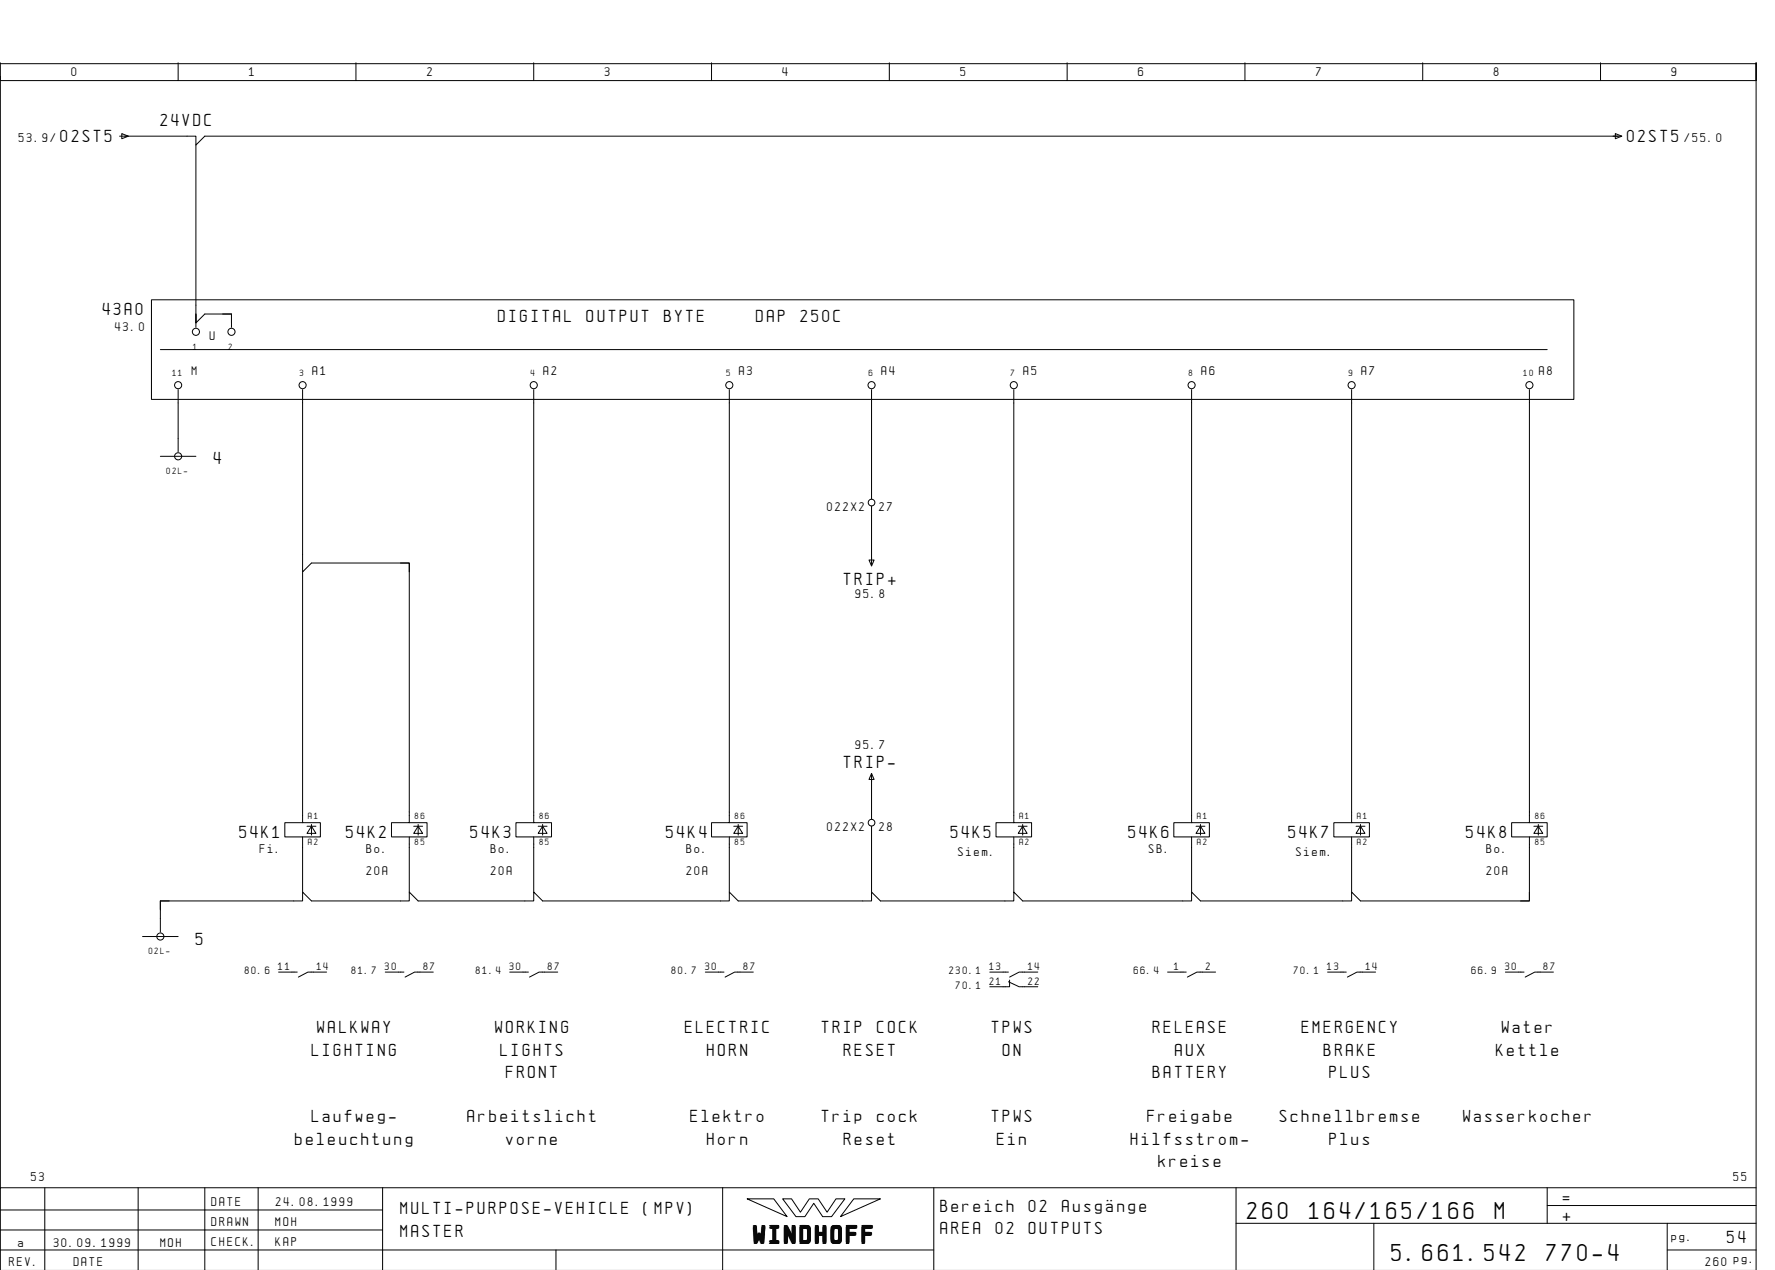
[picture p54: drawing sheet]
<svg xmlns="http://www.w3.org/2000/svg" width="399mm" height="286mm" viewBox="0 0 399 286" stroke-linecap="round" stroke-linejoin="round" font-family="sans-serif">
<defs><g id="words">
<g font-size="4.4">
<text x="280.6" y="274.1">260</text>
<text x="294.5" y="274.1">164/165/166</text>
<text x="336.3" y="274.1">M</text>
<text x="169.5" y="279.3">WINDHOFF</text>
<text x="313.1" y="283.6">5.661.542</text>
<text x="347.9" y="283.6">770-4</text>
</g>
<g font-size="3.1">
<text x="36.1" y="28.4">24VDC</text>
<text x="13.6" y="31.9">02ST5</text>
<text x="366.1" y="31.9">02ST5</text>
<text x="23.1" y="70.9">43A0</text>
<text x="112.1" y="72.4">DIGITAL</text>
<text x="132" y="72.4">OUTPUT</text>
<text x="149.4" y="72.4">BYTE</text>
<text x="170.1" y="72.4">DAP</text>
<text x="180.1" y="72.4">250C</text>
<text x="48.1" y="104.4">4</text>
<text x="189.9" y="131.6">TRIP+</text>
<text x="189.9" y="172.6">TRIP-</text>
<text x="53.9" y="188.4">54K1</text>
<text x="77.9" y="188.4">54K2</text>
<text x="105.9" y="188.4">54K3</text>
<text x="149.9" y="188.4">54K4</text>
<text x="213.9" y="188.4">54K5</text>
<text x="253.9" y="188.4">54K6</text>
<text x="289.9" y="188.4">54K7</text>
<text x="329.9" y="188.4">54K8</text>
<text x="44.1" y="212.4">5</text>
<text x="71.4" y="232.4">WALKWAY</text>
<text x="111.4" y="232.4">WORKING</text>
<text x="154.1" y="232.4">ELECTRIC</text>
<text x="184.9" y="232.4">TRIP</text>
<text x="197.3" y="232.4">COCK</text>
<text x="223.1" y="232.4">TPWS</text>
<text x="259.4" y="232.4">RELEASE</text>
<text x="292.9" y="232.4">EMERGENCY</text>
<text x="337.9" y="232.4">Water</text>
<text x="70.1" y="237.4">LIGHTING</text>
<text x="112.6" y="237.4">LIGHTS</text>
<text x="159.1" y="237.4">HORN</text>
<text x="189.9" y="237.4">RESET</text>
<text x="225.6" y="237.4">ON</text>
<text x="264.3" y="237.4">AUX</text>
<text x="297.9" y="237.4">BRAKE</text>
<text x="336.6" y="237.4">Kettle</text>
<text x="113.9" y="242.4">FRONT</text>
<text x="259.4" y="242.4">BATTERY</text>
<text x="299.1" y="242.4">PLUS</text>
<text x="66.4" y="257.4">beleuchtung</text>
<text x="70.1" y="252.4">Laufweg-</text>
<text x="105.1" y="252.4">Arbeitslicht</text>
<text x="113.9" y="257.4">vorne</text>
<text x="155.4" y="252.4">Elektro</text>
<text x="159.1" y="257.4">Horn</text>
<text x="184.9" y="252.4">Trip</text>
<text x="189.9" y="257.4">Reset</text>
<text x="197.3" y="252.4">cock</text>
<text x="223.1" y="252.4">TPWS</text>
<text x="224.3" y="257.4">Ein</text>
<text x="254.4" y="257.4">Hilfsstrom-</text>
<text x="258.1" y="252.4">Freigabe</text>
<text x="287.9" y="252.4">Schnellbremse</text>
<text x="299.1" y="257.4">Plus</text>
<text x="329.2" y="252.4">Wasserkocher</text>
<text x="260.6" y="262.4">kreise</text>
<text x="90.1" y="273.1">MULTI-PURPOSE-VEHICLE</text>
<text x="144.8" y="273.1">(MPV)</text>
<text x="211.6" y="272.6">Bereich</text>
<text x="231.5" y="272.6">02</text>
<text x="238.9" y="272.6">AusgÑnge</text>
<text x="351.6" y="270.6">=</text>
<text x="351.6" y="274.6">+</text>
<text x="90.1" y="278.1">MASTER</text>
<text x="211.6" y="277.6">AREA</text>
<text x="224" y="277.6">02</text>
<text x="231.5" y="277.6">OUTPUTS</text>
<text x="388.6" y="279.6">54</text>
</g>
<g font-size="2.3">
<text x="16.1" y="17.1">0</text>
<text x="56.1" y="17.1">1</text>
<text x="96.1" y="17.1">2</text>
<text x="136.1" y="17.1">3</text>
<text x="176.1" y="17.1">4</text>
<text x="216.1" y="17.1">5</text>
<text x="256.1" y="17.1">6</text>
<text x="296.1" y="17.1">7</text>
<text x="336.1" y="17.1">8</text>
<text x="376.1" y="17.1">9</text>
<text x="4.2" y="31.9">53.9/</text>
<text x="379" y="31.9">/55.0</text>
<text x="25.9" y="74.4">43.0</text>
<text x="47.2" y="76.4">U</text>
<text x="43.2" y="84.4">M</text>
<text x="70.3" y="84.4">A1</text>
<text x="122.3" y="84.4">A2</text>
<text x="166.3" y="84.4">A3</text>
<text x="198.3" y="84.4">A4</text>
<text x="230.3" y="84.4">A5</text>
<text x="270.3" y="84.4">A6</text>
<text x="306.3" y="84.4">A7</text>
<text x="346.3" y="84.4">A8</text>
<text x="186.1" y="114.9">022X2</text>
<text x="197.8" y="114.9">27</text>
<text x="192.5" y="134.6">95.8</text>
<text x="192.5" y="168.5">95.7</text>
<text x="58.5" y="191.9">Fi.</text>
<text x="82.5" y="191.9">Bo.</text>
<text x="110.5" y="191.9">Bo.</text>
<text x="154.5" y="191.9">Bo.</text>
<text x="186.1" y="186.9">022X2</text>
<text x="197.8" y="186.9">28</text>
<text x="258.5" y="191.9">SB.</text>
<text x="334.5" y="191.9">Bo.</text>
<text x="82.5" y="196.9">20A</text>
<text x="110.5" y="196.9">20A</text>
<text x="154.5" y="196.9">20A</text>
<text x="215.6" y="192.4">Siem.</text>
<text x="291.6" y="192.4">Siem.</text>
<text x="334.5" y="196.9">20A</text>
<text x="7" y="265.6">53</text>
<text x="390" y="265.6">55</text>
<text x="47.6" y="271.1">DATE</text>
<text x="47.6" y="275.6">DRAWN</text>
<text x="62" y="275.6">MOH</text>
<text x="62.1" y="271.1">24.08.1999</text>
<text x="4.1" y="280.4">a</text>
<text x="12.1" y="280.4">30.09.1999</text>
<text x="36.1" y="280.4">MOH</text>
<text x="47.6" y="280.1">CHECK.</text>
<text x="62" y="280.1">KAP</text>
<text x="376.1" y="279.1">pg.</text>
<text x="2.1" y="284.6">REV.</text>
<text x="16.6" y="284.6">DATE</text>
<text x="383.7" y="284.6">260 pg.</text>
</g>
<g font-size="1.9">
<text x="55" y="219.1">80.6</text>
<text x="62.6" y="218.1">11</text>
<text x="71.3" y="218.1">14</text>
<text x="79" y="219.1">81.7</text>
<text x="86.6" y="218.1">30</text>
<text x="95.3" y="218.1">87</text>
<text x="107" y="219.1">81.4</text>
<text x="114.6" y="218.1">30</text>
<text x="123.3" y="218.1">87</text>
<text x="151" y="219.1">80.7</text>
<text x="158.6" y="218.1">30</text>
<text x="167.3" y="218.1">87</text>
<text x="213.5" y="219.1">230.1</text>
<text x="222.6" y="218.1">13</text>
<text x="222.6" y="221.4">21</text>
<text x="231.3" y="218.1">14</text>
<text x="231.3" y="221.4">22</text>
<text x="255" y="219.1">66.4</text>
<text x="264.1" y="218.1">1</text>
<text x="271.3" y="218.1">2</text>
<text x="291" y="219.1">70.1</text>
<text x="298.6" y="218.1">13</text>
<text x="307.3" y="218.1">14</text>
<text x="331" y="219.1">66.9</text>
<text x="338.6" y="218.1">30</text>
<text x="347.3" y="218.1">87</text>
<text x="215" y="222.5">70.1</text>
</g>
<g font-size="1.6">
<text x="43.4" y="78.6">1</text>
<text x="51.4" y="78.6">2</text>
<text x="38.8" y="84.6">11</text>
<text x="67.4" y="84.6">3</text>
<text x="119.4" y="84.6">4</text>
<text x="163.4" y="84.6">5</text>
<text x="195.4" y="84.6">6</text>
<text x="227.4" y="84.6">7</text>
<text x="267.4" y="84.6">8</text>
<text x="303.4" y="84.6">9</text>
<text x="342.8" y="84.6">10</text>
<text x="37.5" y="106.6">02L-</text>
<text x="69.4" y="184.1">A1</text>
<text x="93.4" y="184.1">86</text>
<text x="121.4" y="184.1">86</text>
<text x="165.4" y="184.1">86</text>
<text x="229.3" y="184.1">A1</text>
<text x="269.3" y="184.1">A1</text>
<text x="305.4" y="184.1">A1</text>
<text x="345.4" y="184.1">86</text>
<text x="69.4" y="190.1">A2</text>
<text x="93.4" y="190.1">85</text>
<text x="121.4" y="190.1">85</text>
<text x="165.4" y="190.1">85</text>
<text x="229.3" y="190.1">A2</text>
<text x="269.3" y="190.1">A2</text>
<text x="305.4" y="190.1">A2</text>
<text x="345.4" y="190.1">85</text>
<text x="33.5" y="214.6">02L-</text>
</g>
</g></defs>
<g fill="none" stroke="#000" stroke-width=".22">
<path d="M.1 14.1v4h395v-4v271.6M.1 17.1v250M.1 14.3h395M40.1 14.1v4M80.1 14.1v4M120.1 14.1v4M160.1 14.1v4M200.1 14.1v4M240.1 14.1v4M280.1 14.1v4M320.1 14.1v4M360.1 14.1v4"/>
<path d="M26.9 30.6h17.2v2l2-2h318.7M27.4 30l1.5 .6-1.5 .6zM44.1 32.6v40l2-2h6v3M363.4 30l1.5 .6-1.5 .6zM34.1 67.4h320v22.4h-320zM36.1 78.6h312M44.1 70.6v3M50.1 70.6h2v2M40.1 87.6v14M68.1 87.6v41l2-2h22v58.4h-4v3.2h8v-3.2h-4M120.1 87.6v97.4h-4v3.2h8v-3.2h-4M164.1 87.6v97.4h-4v3.2h8v-3.2h-4"/>
<path d="M196.1 87.6v24.6M228.1 87.6v97.4h-4v3.2h8v-3.2h-4M268.1 87.6v97.4h-4v3.2h8v-3.2h-4M304.1 87.6v97.4h-4v3.2h8v-3.2h-4M344.1 87.6v97.4h-4v3.2h8v-3.2h-4M36.1 102.6h8M196.1 113.8v13.4M68.1 128.6v56.4h-4v3.2h8v-3.2h-4M90.1 126.6h2v2M195.5 125.9h1.2l-.6 1.4zM196.1 174v10.2M196.1 173.9l.6 1.4h-1.2z"/>
<path d="M68.1 188.2v12.4M69.1 185.8h2M70.1 185.8l1 1.6h-2zM70.1 185.4v2.4M92.1 188.2v12.4M93.1 185.8h2M94.1 185.8l1 1.6h-2zM94.1 185.4v2.4M120.1 188.2v12.4M121.1 185.8h2M122.1 185.8l1 1.6h-2zM122.1 185.4v2.4"/>
<path d="M164.1 188.2v12.4M165.1 185.8h2M166.1 185.8l1 1.6h-2zM166.1 185.4v2.4M196.1 185.8v14.8M228.1 188.2v12.4M229.1 185.8h2M230.1 185.8l1 1.6h-2zM230.1 185.4v2.4M268.1 188.2v12.4M269.1 185.8h2M270.1 185.8l1 1.6h-2z"/>
<path d="M270.1 185.4v2.4M304.1 188.2v12.4M305.1 185.8h2M306.1 185.8l1 1.6h-2zM306.1 185.4v2.4M344.1 188.2v14.4h-38l-2-2v2h-34l-2-2v2h-38l-2-2v2h-30l-2-2v2h-30l-2-2v2h-42l-2-2v2h-26l-2-2v2h-22l-2-2v2h-32v7M345.1 185.8h2M346.1 185.8l1 1.6h-2zM346.1 185.4v2.4M32.1 210.6h8M38.1 202.6h-2v2M62.7 218.6h4.2"/>
<path d="M73.5 218.6h-4.2l-2.2 1.2M86.7 218.6h4.2M97.5 218.6h-4.2l-2.2 1.2M114.7 218.6h4.2M125.5 218.6h-4.2l-2.2 1.2M158.7 218.6h4.2M169.5 218.6h-4.2l-2.2 1.2M222.7 218.6h4.2M233.5 218.6h-4.2l-2.2 1.2M262.7 218.6h4.2M273.5 218.6h-4.2l-2.2 1.2M298.7 218.6h4.2"/>
<path d="M309.5 218.6h-4.2l-2.2 1.2M338.7 218.6h4.2M344.1 200.6v2h-2M349.5 218.6h-4.2l-2.2 1.2M226.9 220.8l2.4 1.1h4.2M227.1 220.4v1.5h-4.4M10.1 267.1v18.5M31.1 267.1v18.5M46.1 267.1v18.6M58.1 267.1v18.6M86.1 272.1h-86M86.1 276.6h-86"/>
<path d="M86.1 267.1v18.6M162.6 267.1v18.6M168.1 269.6h6l3 4zM176.1 269.6h2l2 3 2-3h2l2 3 2-3h2l-3 4h-2l-2-3-2 3h-2zM192.1 269.6h6l-9 4zM210.1 267.1v18.6M278.1 275.1h117M278.1 267.1v18.6M309.1 275.1v10.6M348.1 271.1h47M348.1 267.1v8M375.1 275.1v10.6"/>
<path d="M395.1 267.1h-395v18.6M125.1 281.1v4.6M210.1 281.1h-210M375.1 281.1h20"/>
<circle cx="44.1" cy="74.6" r=".8"/>
<circle cx="52.1" cy="74.6" r=".8"/>
<circle cx="40.1" cy="86.6" r=".8"/>
<circle cx="68.1" cy="86.6" r=".8"/>
<circle cx="120.1" cy="86.6" r=".8"/>
<circle cx="164.1" cy="86.6" r=".8"/>
<circle cx="196.1" cy="86.6" r=".8"/>
<circle cx="228.1" cy="86.6" r=".8"/>
<circle cx="268.1" cy="86.6" r=".8"/>
<circle cx="304.1" cy="86.6" r=".8"/>
<circle cx="344.1" cy="86.6" r=".8"/>
<circle cx="40.1" cy="102.6" r=".8"/>
<circle cx="196.1" cy="113" r=".75"/>
<circle cx="196.1" cy="185" r=".75"/>
<circle cx="36.1" cy="210.6" r=".8"/>
</g>
<use href="#words"/>
</svg>
